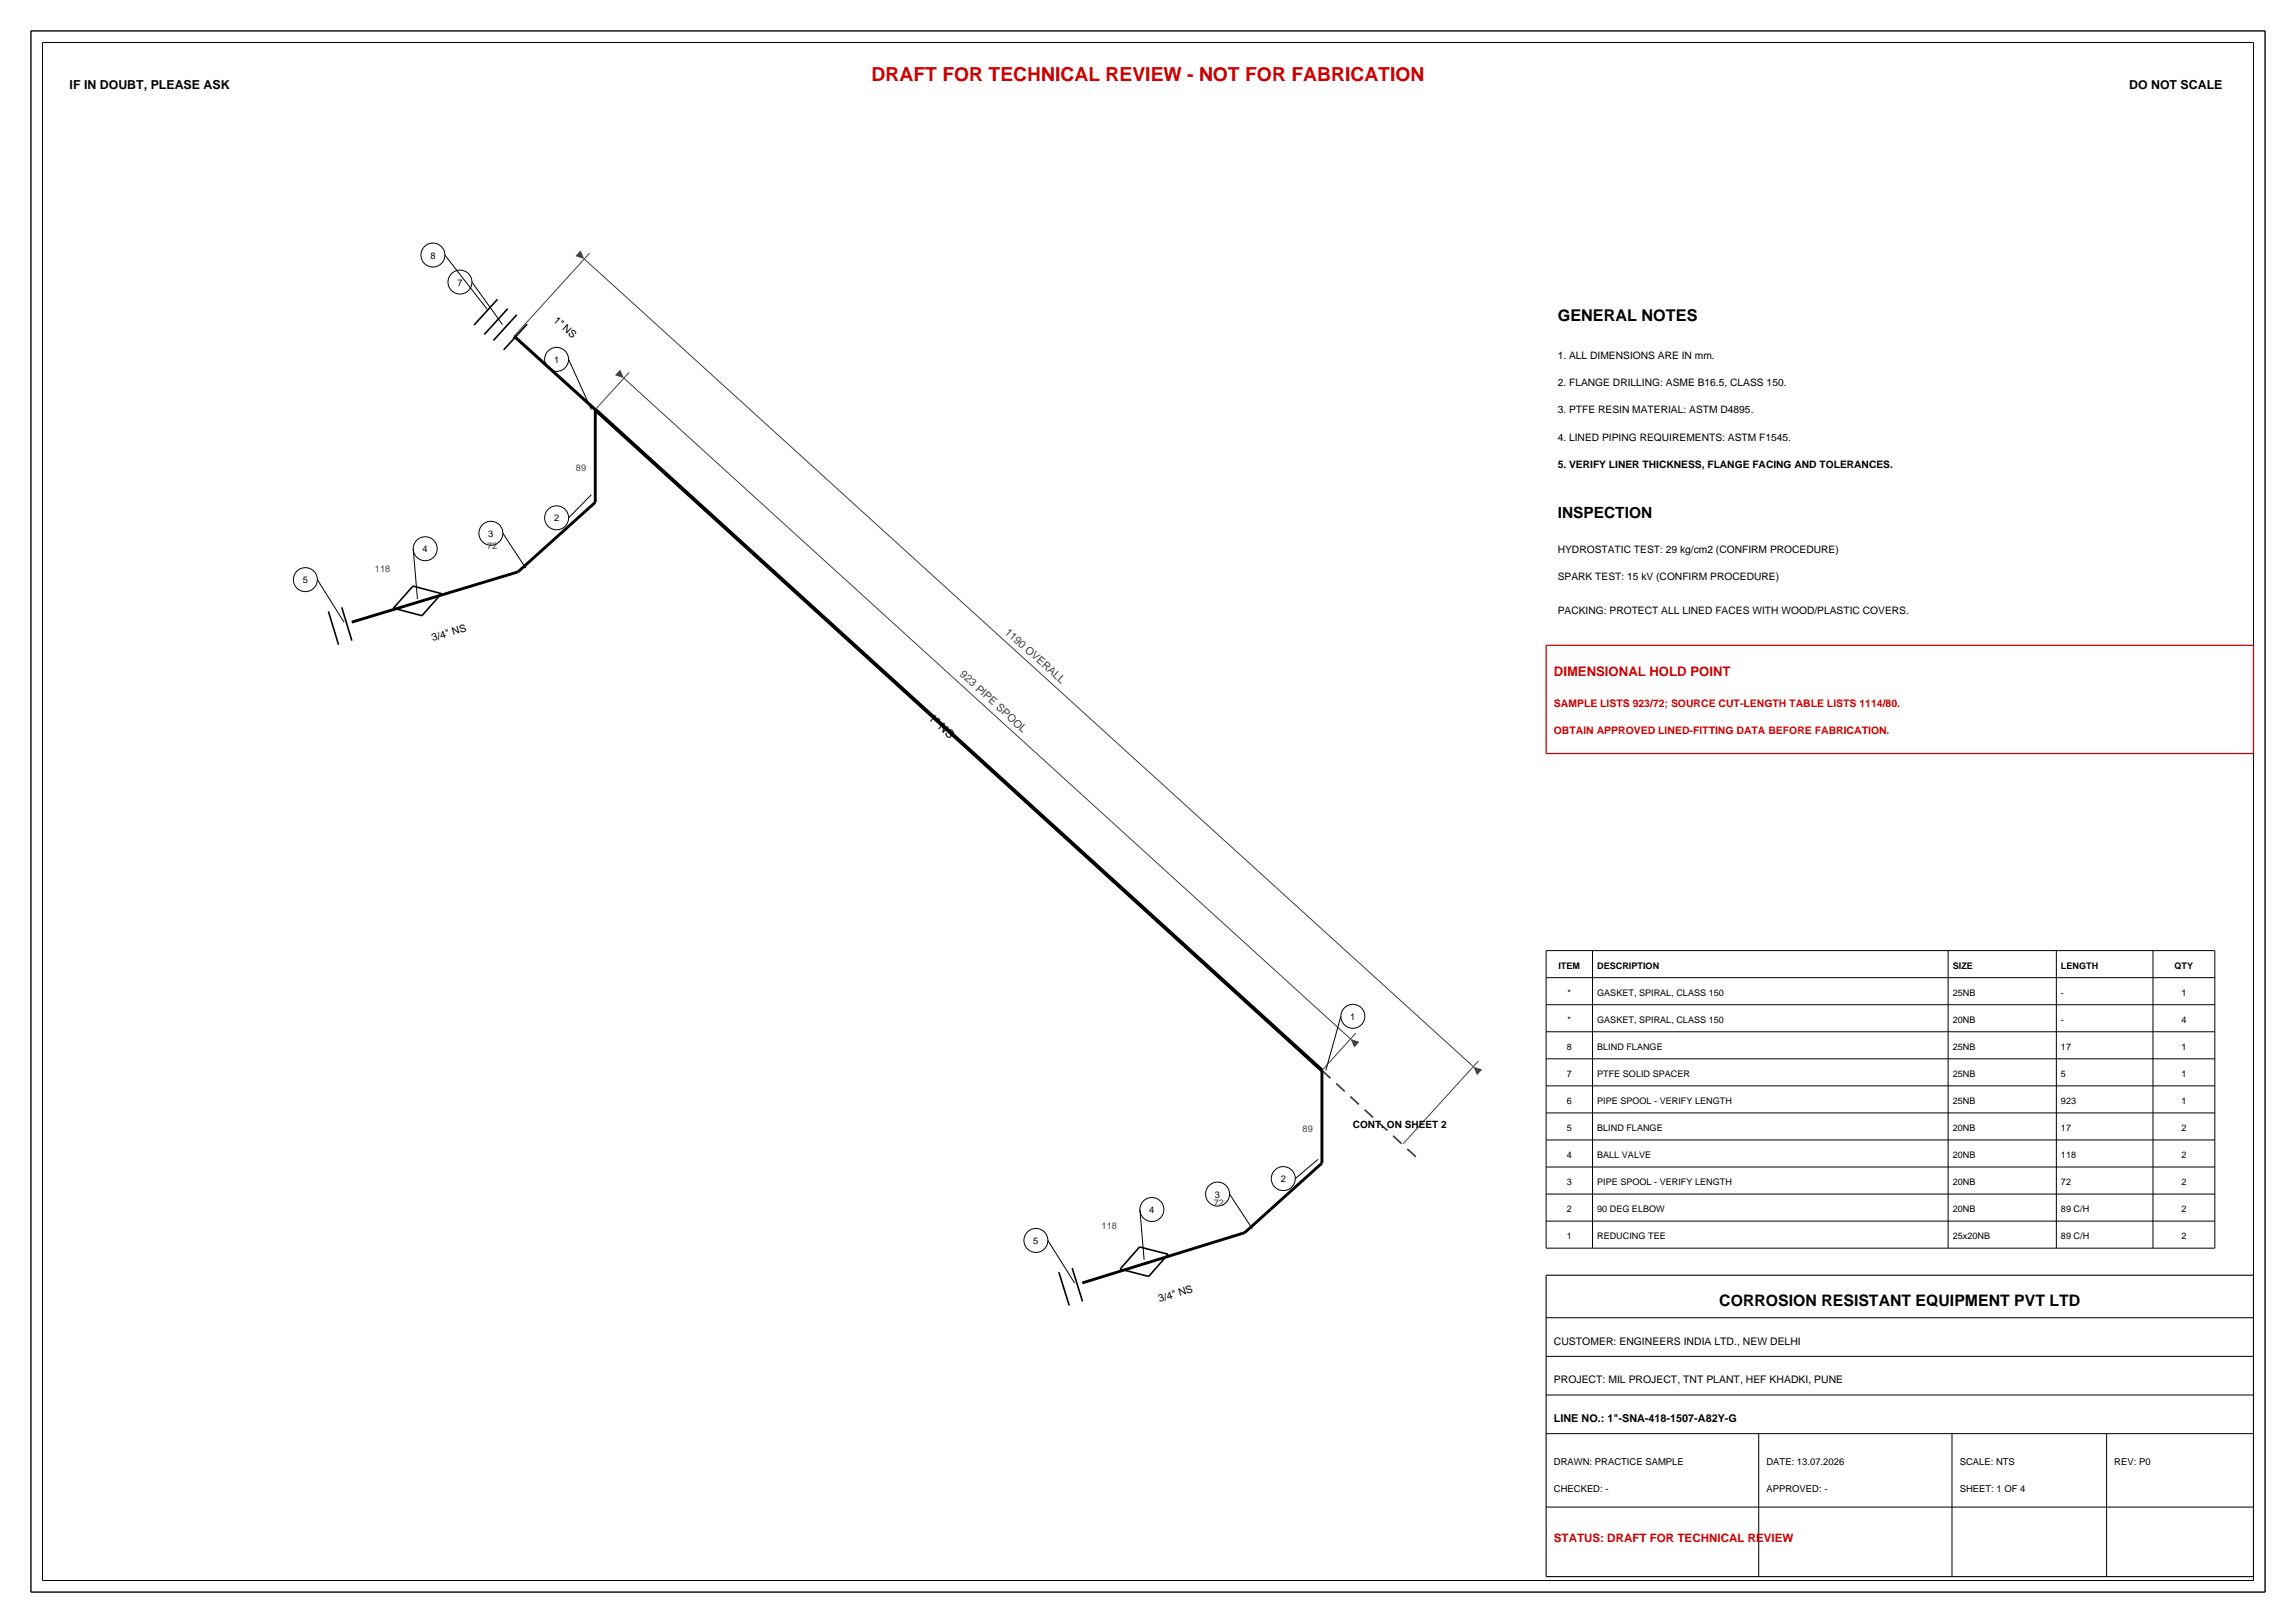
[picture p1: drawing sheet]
<svg xmlns="http://www.w3.org/2000/svg" width="594mm" height="420mm" viewBox="0 0 594 420" stroke-linecap="round" stroke-linejoin="round" font-family="sans-serif">
<defs><g id="words">
<text font-size="5" fill="#c00" x="225.5" y="21">DRAFT FOR TECHNICAL REVIEW - NOT FOR FABRICATION</text>
<text font-size="4.2" x="403" y="83">GENERAL NOTES</text>
<text font-size="4.1" x="444.8" y="338">CORROSION RESISTANT EQUIPMENT PVT LTD</text>
<text font-size="4" x="403" y="134">INSPECTION</text>
<text font-size="3.4" fill="#c00" x="402" y="175">DIMENSIONAL HOLD POINT</text>
<g font-size="3.2">
<text x="18" y="23">IF IN DOUBT, PLEASE ASK</text>
<text x="550.8" y="23">DO NOT SCALE</text>
</g>
<text font-size="3" x="240" y="186" transform="rotate(42 240 186)">1&quot; NS</text>
<text font-size="3" fill="#c00" x="402" y="399">STATUS: DRAFT FOR TECHNICAL REVIEW</text>
<g font-size="2.8" fill="#404040">
<text x="259.8" y="163.7" transform="rotate(42 259.8 163.7)">1190 OVERALL</text>
<text x="248.2" y="174.8" transform="rotate(42 248.2 174.8)">923 PIPE SPOOL</text>
</g>
<text font-size="2.8" x="402" y="368">LINE NO.: 1&quot;-SNA-418-1507-A82Y-G</text>
<g font-size="2.7">
<text x="143" y="83" transform="rotate(42 143 83)">1&quot; NS</text>
<text x="112" y="166" transform="rotate(-17 112 166)">3/4&quot; NS</text>
<text x="300" y="337" transform="rotate(-17 300 337)">3/4&quot; NS</text>
<text x="402" y="348">CUSTOMER: ENGINEERS INDIA LTD., NEW DELHI</text>
<text x="402" y="358">PROJECT: MIL PROJECT, TNT PLANT, HEF KHADKI, PUNE</text>
</g>
<g font-size="2.7" fill="#c00">
<text x="402" y="183">SAMPLE LISTS 923/72; SOURCE CUT-LENGTH TABLE LISTS 1114/80.</text>
<text x="402" y="190">OBTAIN APPROVED LINED-FITTING DATA BEFORE FABRICATION.</text>
</g>
<g font-size="2.6">
<text x="403" y="93">1. ALL DIMENSIONS ARE IN mm.</text>
<text x="403" y="100">2. FLANGE DRILLING: ASME B16.5, CLASS 150.</text>
<text x="403" y="107">3. PTFE RESIN MATERIAL: ASTM D4895.</text>
<text x="403" y="114">4. LINED PIPING REQUIREMENTS: ASTM F1545.</text>
<text x="403" y="121">5. VERIFY LINER THICKNESS, FLANGE FACING AND TOLERANCES.</text>
<text x="403" y="143">HYDROSTATIC TEST: 29 kg/cm2 (CONFIRM PROCEDURE)</text>
<text x="403" y="150">SPARK TEST: 15 kV (CONFIRM PROCEDURE)</text>
<text x="403" y="159">PACKING: PROTECT ALL LINED FACES WITH WOOD/PLASTIC COVERS.</text>
<text x="350" y="292">CONT. ON SHEET 2</text>
</g>
<g font-size="2.5">
<text x="402" y="379">DRAWN: PRACTICE SAMPLE</text>
<text x="457" y="379">DATE: 13.07.2026</text>
<text x="507" y="379">SCALE: NTS</text>
<text x="547" y="379">REV: P0</text>
<text x="402" y="386">CHECKED: -</text>
<text x="457" y="386">APPROVED: -</text>
<text x="507" y="386">SHEET: 1 OF 4</text>
</g>
<g font-size="2.4">
<text x="111.3" y="66.9">8</text>
<text x="118.3" y="73.9">7</text>
<text x="143.3" y="93.9">1</text>
<text x="143.3" y="134.9">2</text>
<text x="109.3" y="142.9">4</text>
<text x="126.3" y="138.9">3</text>
<text x="78.3" y="150.9">5</text>
<text x="349.3" y="263.9">1</text>
<text x="331.3" y="305.9">2</text>
<text x="314.3" y="309.9">3</text>
<text x="297.3" y="313.9">4</text>
<text x="267.3" y="321.9">5</text>
</g>
<g font-size="2.4" fill="#404040">
<text x="149" y="122">89</text>
<text x="126" y="142">72</text>
<text x="97" y="148">118</text>
<text x="337" y="293">89</text>
<text x="314" y="312">72</text>
<text x="285" y="318">118</text>
</g>
<g font-size="2.3">
<text x="403.2" y="250.7">ITEM</text>
<text x="413.2" y="250.7">DESCRIPTION</text>
<text x="505.2" y="250.7">SIZE</text>
<text x="533.2" y="250.7">LENGTH</text>
<text x="562.6" y="250.7">QTY</text>
<text x="405.5" y="257.7">*</text>
<text x="413.2" y="257.7">GASKET, SPIRAL, CLASS 150</text>
<text x="505.2" y="257.7">25NB</text>
<text x="533.2" y="257.7">-</text>
<text x="564.3" y="257.7">1</text>
<text x="405.5" y="264.7">*</text>
<text x="413.2" y="264.7">GASKET, SPIRAL, CLASS 150</text>
<text x="505.2" y="264.7">20NB</text>
<text x="533.2" y="264.7">-</text>
<text x="564.3" y="264.7">4</text>
<text x="405.3" y="271.7">8</text>
<text x="413.2" y="271.7">BLIND FLANGE</text>
<text x="505.2" y="271.7">25NB</text>
<text x="533.2" y="271.7">17</text>
<text x="564.3" y="271.7">1</text>
<text x="405.3" y="278.7">7</text>
<text x="413.2" y="278.7">PTFE SOLID SPACER</text>
<text x="505.2" y="278.7">25NB</text>
<text x="533.2" y="278.7">5</text>
<text x="564.3" y="278.7">1</text>
<text x="405.3" y="285.7">6</text>
<text x="413.2" y="285.7">PIPE SPOOL - VERIFY LENGTH</text>
<text x="505.2" y="285.7">25NB</text>
<text x="533.2" y="285.7">923</text>
<text x="564.3" y="285.7">1</text>
<text x="405.3" y="292.7">5</text>
<text x="413.2" y="292.7">BLIND FLANGE</text>
<text x="505.2" y="292.7">20NB</text>
<text x="533.2" y="292.7">17</text>
<text x="564.3" y="292.7">2</text>
<text x="405.3" y="299.7">4</text>
<text x="413.2" y="299.7">BALL VALVE</text>
<text x="505.2" y="299.7">20NB</text>
<text x="533.2" y="299.7">118</text>
<text x="564.3" y="299.7">2</text>
<text x="405.3" y="306.7">3</text>
<text x="413.2" y="306.7">PIPE SPOOL - VERIFY LENGTH</text>
<text x="505.2" y="306.7">20NB</text>
<text x="533.2" y="306.7">72</text>
<text x="564.3" y="306.7">2</text>
<text x="405.3" y="313.7">2</text>
<text x="413.2" y="313.7">90 DEG ELBOW</text>
<text x="505.2" y="313.7">20NB</text>
<text x="533.2" y="313.7">89 C/H</text>
<text x="564.3" y="313.7">2</text>
<text x="405.3" y="320.7">1</text>
<text x="413.2" y="320.7">REDUCING TEE</text>
<text x="505.2" y="320.7">25x20NB</text>
<text x="533.2" y="320.7">89 C/H</text>
<text x="564.3" y="320.7">2</text>
</g>
</g></defs>
<path d="M8 8h578v404h-578z" fill="none" stroke="#000" stroke-width=".35"/>
<path d="M11 11h572v398h-572z" fill="none" stroke="#000" stroke-width=".26"/>
<path d="M154 106l188 171" fill="none" stroke="#000" stroke-width="1" stroke-linecap="butt"/>
<path d="M161.4 97.9l188 171M162.7 96.4l-8.7 9.6M350.7 267.4l-8.7 9.6" fill="none" stroke="#404040" stroke-width=".26"/>
<g fill="#404040">
<path d="M160.4 95.6l1 2.3-2.3-.8z"/>
<path d="M349.4 268.9l2.3 .7-1.3 1.5z"/>
</g>
<path d="M151.2 67l230 209M152.5 65.5l-19.5 21.5M382.5 274.5l-19.5 21.5" fill="none" stroke="#404040" stroke-width=".26"/>
<g fill="#404040">
<path d="M150.2 64.8l1 2.2-2.3-.7z"/>
<path d="M381.2 276l2.3 .8-1.4 1.4z"/>
</g>
<path d="M133 87l21 19" fill="none" stroke="#000" stroke-width=".8" stroke-linecap="butt"/>
<path d="M128.7 77.5l-6.1 6.6M131.4 79.9l-6.1 6.6M133.7 81.5l-6.1 6.6M136.4 83.9l-6.1 6.6M85 158.2l2.6 8.6M88.4 157.2l2.6 8.6M106.8 151.7l7.4 1.9-5 5.7-7.4-1.9zM273.9 329.2l2.7 8.6M277.4 328.2l2.7 8.6M294.8 322.7l7.4 1.9-5 5.7-7.4-1.9z" fill="none" stroke="#000" stroke-width=".42"/>
<g fill="none" stroke="#000" stroke-width=".26">
<path d="M115.1 66l10.9 14M122.1 73l7.9 11M147.1 93l5.9 13M130.1 138l5.9 9M153 128l-5.9 6M82.1 150l6.9 11M106.9 142l1.1 13M400 246h173v77h-173zM400 253h173M400 260h173M412 246v77M504 246v77"/>
<path d="M532 246v77M557 246v77M346.9 263l-3.9 14M400 267h173M400 274h173M341 300l-5.9 5M400 281h173M400 288h173M400 295h173M294.9 313l1.1 13M318.1 309l5.9 9M400 302h173"/>
<path d="M400 309h173M400 316h173M271.1 321l6.9 11M400 341h183M400 351h183M400 361h183M400 371h183M455 371v37M505 371v37M545 371v37M400 390h183"/>
<circle cx="112" cy="66" r="3.1"/>
<circle cx="119" cy="73" r="3.1"/>
<circle cx="144" cy="93" r="3.1"/>
<circle cx="127" cy="138" r="3.1"/>
<circle cx="144" cy="134" r="3.1"/>
<circle cx="79" cy="150" r="3.1"/>
<circle cx="110" cy="142" r="3.1"/>
<circle cx="350" cy="263" r="3.1"/>
<circle cx="298" cy="313" r="3.1"/>
<circle cx="315" cy="309" r="3.1"/>
<circle cx="332" cy="305" r="3.1"/>
<circle cx="268" cy="321" r="3.1"/>
</g>
<path d="M154 106v24l-20 18-43 13M342 277v24l-20 18-42 13" fill="none" stroke="#000" stroke-width=".75" stroke-linecap="butt"/>
<path d="M342 277l25 23" fill="none" stroke="#404040" stroke-width=".45" stroke-dasharray="3 2" stroke-linecap="butt"/>
<path d="M400 167h183v28h-183z" fill="none" stroke="#c00" stroke-width=".32"/>
<path d="M400 330h183v78h-183z" fill="none" stroke="#000" stroke-width=".28"/>
<use href="#words"/>
</svg>
